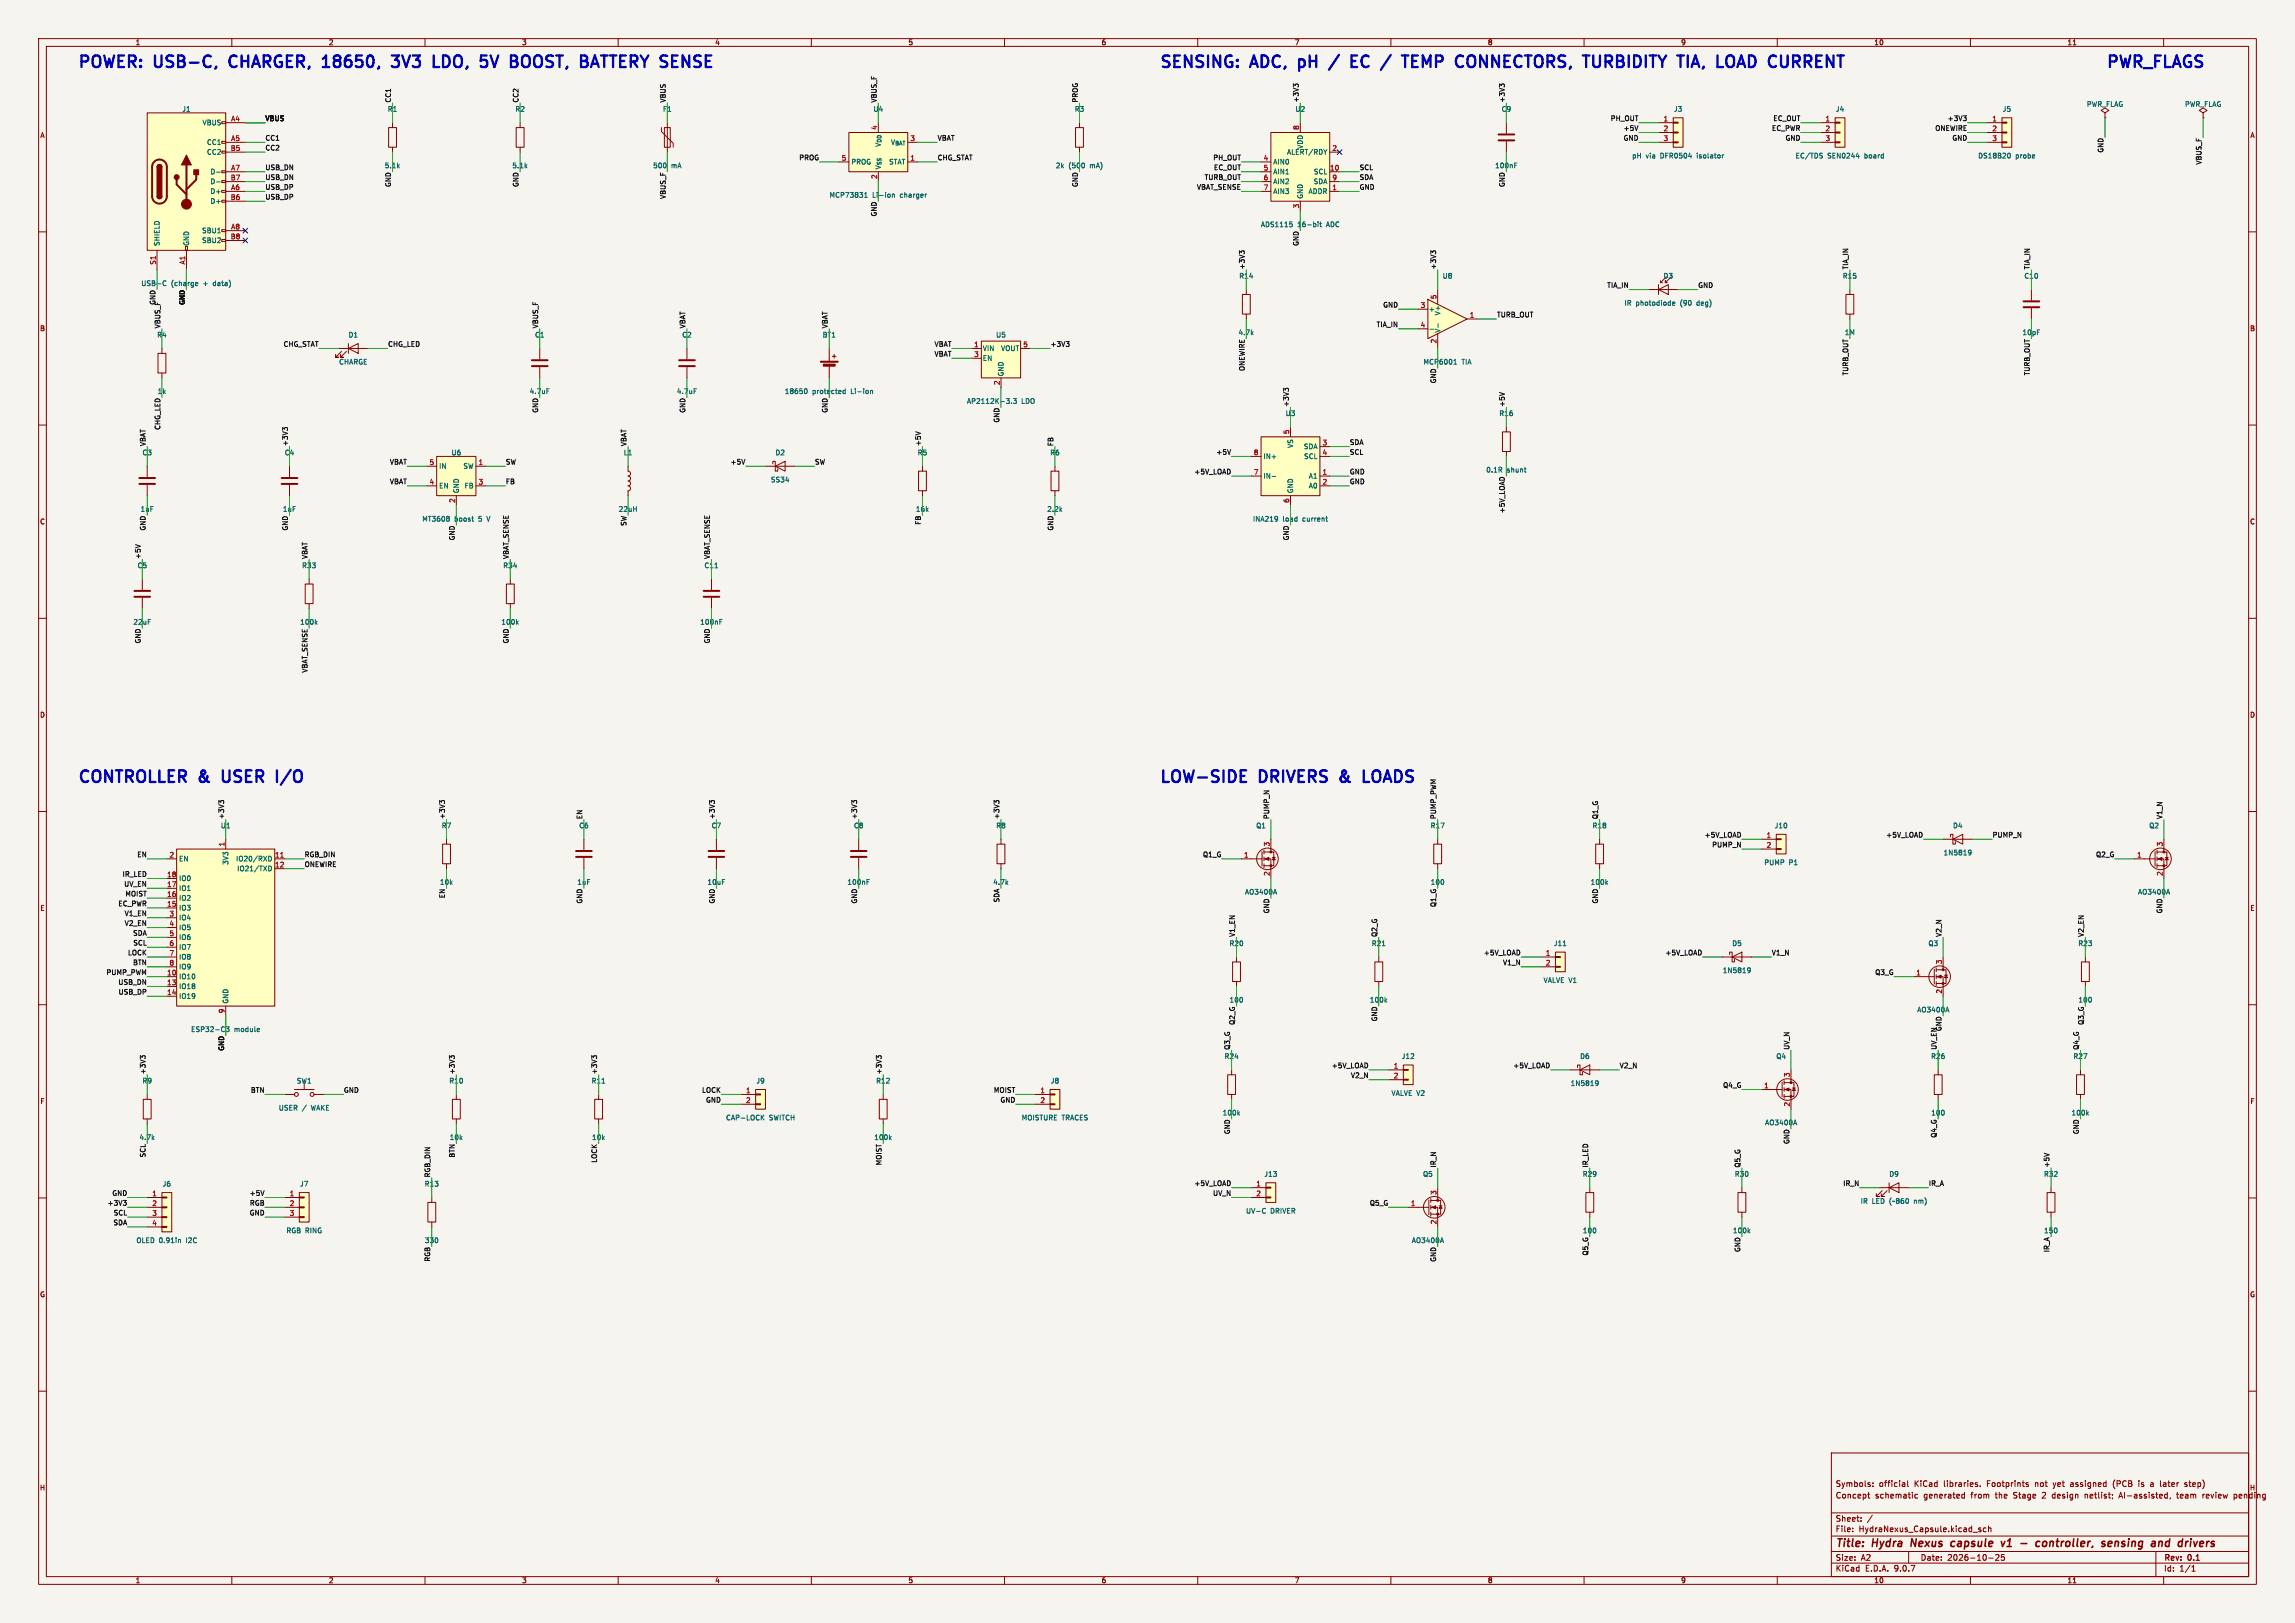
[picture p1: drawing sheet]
<svg xmlns="http://www.w3.org/2000/svg" width="594mm" height="420mm" viewBox="0 0 594 420" stroke-linecap="round" stroke-linejoin="round" font-family="sans-serif">
<defs><g id="words">
<g font-size="4.2" fill="#0000c2">
<text x="20" y="17.7">POWER:</text>
<text x="40.2" y="17.7">USB-C,</text>
<text x="60.8" y="17.7">CHARGER,</text>
<text x="86.2" y="17.7">18650,</text>
<text x="105.4" y="17.7">3V3</text>
<text x="117.1" y="17.7">LDO,</text>
<text x="130.6" y="17.7">5V</text>
<text x="139.5" y="17.7">BOOST,</text>
<text x="158.9" y="17.7">BATTERY SENSE</text>
<text x="300" y="17.7">SENSING:</text>
<text x="324.1" y="17.7">ADC,</text>
<text x="337.5" y="17.7">pH</text>
<text x="353.5" y="17.7">EC</text>
<text x="362.7" y="17.7">/</text>
<text x="369.3" y="17.7">TEMP</text>
<text x="384.3" y="17.7">CONNECTORS,</text>
<text x="418.6" y="17.7">TURBIDITY</text>
<text x="444.2" y="17.7">TIA,</text>
<text x="455.4" y="17.7">LOAD CURRENT</text>
<text x="545" y="17.7">PWR_FLAGS</text>
<text x="20" y="202.8">CONTROLLER &amp;</text>
<text x="59" y="202.8">USER</text>
<text x="74.2" y="202.8">I/O</text>
<text x="300" y="202.8">LOW-SIDE</text>
<text x="326.2" y="202.8">DRIVERS</text>
<text x="348.3" y="202.8">&amp;</text>
<text x="355.5" y="202.8">LOADS</text>
</g>
<g font-size="2.8" fill="#840000">
<text x="475" y="400.9">Title:</text>
<text x="484.7" y="400.9">Hydra</text>
<text x="495.5" y="400.9">Nexus</text>
<text x="506.6" y="400.9">capsule</text>
<text x="520.5" y="400.9">v1</text>
<text x="526.2" y="400.9">-</text>
<text x="531" y="400.9">controller,</text>
<text x="548.9" y="400.9">sensing</text>
<text x="562.5" y="400.9">and</text>
<text x="570.3" y="400.9">drivers</text>
</g>
<g font-size="2.1" fill="#840000">
<text x="475" y="388">Concept</text>
<text x="475" y="385">Symbols:</text>
<text x="485.3" y="388">schematic</text>
<text x="486.3" y="385">official</text>
<text x="495.5" y="385">KiCad</text>
<text x="498" y="388">generated</text>
<text x="503.3" y="385">libraries.</text>
<text x="510.3" y="388">from</text>
<text x="514.6" y="385">Footprints</text>
<text x="516.8" y="388">the</text>
<text x="521.6" y="388">Stage</text>
<text x="527.1" y="385">not</text>
<text x="529.2" y="388">2</text>
<text x="531.9" y="388">design</text>
<text x="532" y="385">yet</text>
<text x="536.6" y="385">assigned</text>
<text x="540.5" y="388">netlist;</text>
<text x="547.8" y="385">(PCB</text>
<text x="549.6" y="388">AI-assisted,</text>
<text x="554.6" y="385">is</text>
<text x="557.8" y="385">a</text>
<text x="560.4" y="385">later</text>
<text x="564.6" y="388">team</text>
<text x="567" y="385">step)</text>
<text x="571.4" y="388">review</text>
<text x="579.7" y="388">pending</text>
<text x="475" y="394">Sheet:</text>
<text x="475" y="396.7">File:</text>
<text x="481.1" y="396.7">HydraNexus_Capsule.kicad_sch</text>
<text x="475" y="406.9">KiCad</text>
<text x="475" y="404.1">Size:</text>
<text x="481.7" y="404.1">A2</text>
<text x="482.7" y="406.9">E.D.A.</text>
<text x="490.3" y="406.9">9.0.7</text>
<text x="497" y="404.1">Date:</text>
<text x="504" y="404.1">2026-10-25</text>
<text x="560" y="404.3">Rev:</text>
<text x="560" y="406.9">Id:</text>
<text x="564.1" y="406.9">1/1</text>
<text x="566.4" y="404.3">0.1</text>
</g>
<g font-size="1.8" fill="#840000">
<text x="35" y="11.9">1</text>
<text x="85" y="11.9">2</text>
<text x="135" y="11.9">3</text>
<text x="185" y="11.9">4</text>
<text x="235" y="11.9">5</text>
<text x="285" y="11.9">6</text>
<text x="335" y="11.9">7</text>
<text x="385" y="11.9">8</text>
<text x="435" y="11.9">9</text>
<text x="485" y="11.9">10</text>
<text x="535" y="11.9">11</text>
<text x="10.3" y="35.9">A</text>
<text x="582.3" y="35.9">A</text>
<text x="10.3" y="85.9">B</text>
<text x="582.3" y="85.9">B</text>
<text x="10.3" y="135.9">C</text>
<text x="582.3" y="135.9">C</text>
<text x="10.3" y="185.9">D</text>
<text x="582.3" y="185.9">D</text>
<text x="10.3" y="235.9">E</text>
<text x="582.3" y="235.9">E</text>
<text x="10.3" y="285.9">F</text>
<text x="582.3" y="285.9">F</text>
<text x="10.3" y="335.9">G</text>
<text x="582.3" y="335.9">G</text>
<text x="10.2" y="385.9">H</text>
<text x="582.2" y="385.9">H</text>
<text x="35" y="409.9">1</text>
<text x="85" y="409.9">2</text>
<text x="135" y="409.9">3</text>
<text x="185" y="409.9">4</text>
<text x="235" y="409.9">5</text>
<text x="285" y="409.9">6</text>
<text x="335" y="409.9">7</text>
<text x="385" y="409.9">8</text>
<text x="435" y="409.9">9</text>
<text x="485" y="409.9">10</text>
<text x="535" y="409.9">11</text>
</g>
<g font-size="1.8" fill="#006464">
<text x="47.1" y="29.1">J1</text>
<text x="100.3" y="29.1">R1</text>
<text x="133.3" y="29.1">R2</text>
<text x="171.5" y="29.1">F1</text>
<text x="226" y="29.1">U4</text>
<text x="278.1" y="29.1">R3</text>
<text x="335.2" y="29.1">U2</text>
<text x="388.5" y="29.1">C9</text>
<text x="433.1" y="29.1">J3</text>
<text x="475.1" y="29.1">J4</text>
<text x="518.2" y="29.1">J5</text>
<text x="540" y="27.8">PWR_FLAG</text>
<text x="565.4" y="27.8">PWR_FLAG</text>
<text x="52.3" y="32.6">VBUS</text>
<text x="53.5" y="37.7">CC1</text>
<text x="53.5" y="40.2">CC2</text>
<text x="230.4" y="37.7">V_{BAT}</text>
<text x="333" y="40.2">ALERT/RDY</text>
<text x="337.4" y="38.6" transform="rotate(-90 337.4 38.6)">VDD</text>
<text x="422.3" y="41.2">pH</text>
<text x="426" y="41.2">via</text>
<text x="429.9" y="41.2">DFR0504</text>
<text x="439.5" y="41.2">isolator</text>
<text x="464.6" y="41.2">EC/TDS</text>
<text x="473" y="41.2">SEN0244</text>
<text x="482.7" y="41.2">board</text>
<text x="511.9" y="41.2">DS18B20</text>
<text x="521.6" y="41.2">probe</text>
<text x="54.4" y="45.3">D-</text>
<text x="54.4" y="47.9">D-</text>
<text x="99.5" y="43.7">5.1k</text>
<text x="132.5" y="43.7">5.1k</text>
<text x="168.9" y="43.7">500</text>
<text x="173.7" y="43.7">mA</text>
<text x="220.2" y="42.8">PROG</text>
<text x="228.2" y="43.9" transform="rotate(-90 228.2 43.9)">V_{SS}V_{DD}</text>
<text x="230" y="42.8">STAT</text>
<text x="273.2" y="43.7">2k</text>
<text x="276.6" y="43.7">(500</text>
<text x="282.2" y="43.7">mA)</text>
<text x="329.4" y="42.8">AIN0</text>
<text x="329.4" y="45.3">AIN1</text>
<text x="329.4" y="47.9">AIN2</text>
<text x="339.9" y="47.9">SDA</text>
<text x="340" y="45.3">SCL</text>
<text x="386.9" y="43.7">100nF</text>
<text x="54.4" y="50.4">D+</text>
<text x="54.4" y="52.9">D+</text>
<text x="214.6" y="51.4">MCP73831</text>
<text x="225.8" y="51.4">Li-ion</text>
<text x="233.1" y="51.4">charger</text>
<text x="329.4" y="50.4">AIN3</text>
<text x="337.4" y="51.6" transform="rotate(-90 337.4 51.6)">GND</text>
<text x="338.6" y="50.4">ADDR</text>
<text x="326.2" y="59">ADS1115</text>
<text x="335.8" y="59">16-bit</text>
<text x="343.4" y="59">ADC</text>
<text x="41.5" y="63.8" transform="rotate(-90 41.5 63.8)">SHIELD</text>
<text x="49.1" y="63.8" transform="rotate(-90 49.1 63.8)">GND</text>
<text x="52.2" y="60.6">SBU1</text>
<text x="52.2" y="63.1">SBU2</text>
<text x="36.5" y="74.2">USB-C</text>
<text x="44.3" y="74.2">(charge</text>
<text x="52.7" y="74.2">+</text>
<text x="55.5" y="74.2">data)</text>
<text x="320.6" y="72.3">R14</text>
<text x="373.3" y="72.3">U8</text>
<text x="430.5" y="72.3">D3</text>
<text x="476.8" y="72.3">R15</text>
<text x="523.8" y="72.3">C10</text>
<text x="369.7" y="80.9">+</text>
<text x="373" y="81.7" transform="rotate(-90 373 81.7)">V+</text>
<text x="420.3" y="79.3">IR</text>
<text x="423.4" y="79.3">photodiode</text>
<text x="435" y="79.3">(90</text>
<text x="439.4" y="79.3">deg)</text>
<text x="40.6" y="87.5">R4</text>
<text x="90.1" y="87.5">D1</text>
<text x="138.4" y="87.5">C1</text>
<text x="176.5" y="87.5">C2</text>
<text x="212.8" y="87.5">BT1</text>
<text x="257.7" y="87.5">U5</text>
<text x="320.5" y="86.9">4.7k</text>
<text x="373" y="86.2" transform="rotate(-90 373 86.2)">V-</text>
<text x="477.4" y="86.9">1M</text>
<text x="523.4" y="86.9">10pF</text>
<text x="87.6" y="94.5">CHARGE</text>
<text x="254.3" y="91">VIN</text>
<text x="254.3" y="93.6">EN</text>
<text x="259" y="91">VOUT</text>
<text x="368.3" y="94.5">MCP6001</text>
<text x="378.3" y="94.5">TIA</text>
<text x="259.9" y="97.5" transform="rotate(-90 259.9 97.5)">GND</text>
<text x="40.7" y="102.2">1k</text>
<text x="137" y="102.2">4.7uF</text>
<text x="175.1" y="102.2">4.7uF</text>
<text x="203" y="102.2">18650</text>
<text x="210.2" y="102.2">protected</text>
<text x="220.3" y="102.2">Li-ion</text>
<text x="250.1" y="104.7">AP2112K-3.3</text>
<text x="264.4" y="104.7">LDO</text>
<text x="332.6" y="107.9">U3</text>
<text x="387.9" y="107.9">R16</text>
<text x="36.8" y="118">C3</text>
<text x="73.6" y="118">C4</text>
<text x="116.7" y="118">U6</text>
<text x="161.3" y="118">L1</text>
<text x="200.6" y="118">D2</text>
<text x="237.4" y="118">R5</text>
<text x="271.7" y="118">R6</text>
<text x="326.9" y="119">IN+</text>
<text x="334.9" y="116" transform="rotate(-90 334.9 116)">VS</text>
<text x="337.4" y="116.4">SDA</text>
<text x="337.4" y="119">SCL</text>
<text x="113.5" y="121.5">IN</text>
<text x="119.8" y="121.5">SW</text>
<text x="199.4" y="125">SS34</text>
<text x="326.9" y="124.1">IN-</text>
<text x="338.6" y="124.1">A1</text>
<text x="384.6" y="122.5">0.1R</text>
<text x="390" y="122.5">shunt</text>
<text x="113.5" y="126.6">EN</text>
<text x="119" y="127.8" transform="rotate(-90 119 127.8)">GND</text>
<text x="120.1" y="126.6">FB</text>
<text x="334.9" y="127.8" transform="rotate(-90 334.9 127.8)">GND</text>
<text x="338.6" y="126.6">A0</text>
<text x="36.3" y="132.6">1uF</text>
<text x="73.1" y="132.6">1uF</text>
<text x="109.2" y="135.2">MT3608</text>
<text x="117.6" y="135.2">boost</text>
<text x="124" y="135.2">5</text>
<text x="126.4" y="135.2">V</text>
<text x="160" y="132.6">22uH</text>
<text x="236.9" y="132.6">16k</text>
<text x="270.9" y="132.6">2.2k</text>
<text x="324.2" y="135.2">INA219</text>
<text x="332" y="135.2">load</text>
<text x="337.3" y="135.2">current</text>
<text x="35.5" y="147.2">C5</text>
<text x="78.1" y="147.2">R33</text>
<text x="130.1" y="147.2">R34</text>
<text x="182.2" y="147.2">C11</text>
<text x="34.4" y="161.8">22uF</text>
<text x="77.6" y="161.8">100k</text>
<text x="129.7" y="161.8">100k</text>
<text x="181.1" y="161.8">100nF</text>
<text x="57" y="214.5">U1</text>
<text x="114.2" y="214.5">R7</text>
<text x="149.8" y="214.5">C6</text>
<text x="184.1" y="214.5">C7</text>
<text x="220.9" y="214.5">C8</text>
<text x="257.7" y="214.5">R8</text>
<text x="325" y="214.5">Q1</text>
<text x="370.2" y="214.5">R17</text>
<text x="412.1" y="214.5">R18</text>
<text x="459.2" y="214.5">J10</text>
<text x="505.4" y="214.5">D4</text>
<text x="556.2" y="214.5">Q2</text>
<text x="502.9" y="221.5">1N5819</text>
<text x="46.2" y="223.1">EN</text>
<text x="59.3" y="223.9" transform="rotate(-90 59.3 223.9)">3V3</text>
<text x="61" y="223.1">IO20/RXD</text>
<text x="61.3" y="225.7">IO21/TXD</text>
<text x="456.5" y="224.1">PUMP</text>
<text x="463" y="224.1">P1</text>
<text x="46.2" y="228.2">IO0</text>
<text x="46.2" y="230.7">IO1</text>
<text x="46.2" y="233.3">IO2</text>
<text x="113.7" y="229.2">10k</text>
<text x="149.3" y="229.2">1uF</text>
<text x="183" y="229.2">10uF</text>
<text x="219.2" y="229.2">100nF</text>
<text x="257" y="229.2">4.7k</text>
<text x="322.1" y="231.7">AO3400A</text>
<text x="370.2" y="229.2">100</text>
<text x="411.6" y="229.2">100k</text>
<text x="553.3" y="231.7">AO3400A</text>
<text x="46.2" y="235.8">IO3</text>
<text x="46.2" y="238.4">IO4</text>
<text x="46.2" y="240.9">IO5</text>
<text x="46.2" y="243.4">IO6</text>
<text x="46.2" y="246">IO7</text>
<text x="318.1" y="245">R20</text>
<text x="354.9" y="245">R21</text>
<text x="402.1" y="245">J11</text>
<text x="448.2" y="245">D5</text>
<text x="499" y="245">Q3</text>
<text x="537.8" y="245">R23</text>
<text x="46.2" y="248.5">IO8</text>
<text x="46.2" y="251.1">IO9</text>
<text x="46.2" y="253.6">IO10</text>
<text x="46.2" y="256.1">IO18</text>
<text x="399.4" y="254.6">VALVE V1</text>
<text x="445.8" y="252">1N5819</text>
<text x="46.2" y="258.7">IO19</text>
<text x="59.3" y="259.8" transform="rotate(-90 59.3 259.8)">GND</text>
<text x="318.1" y="259.6">100</text>
<text x="354.4" y="259.6">100k</text>
<text x="496.1" y="262.2">AO3400A</text>
<text x="537.8" y="259.6">100</text>
<text x="49.3" y="267.3">ESP32-C3</text>
<text x="60.6" y="267.3">module</text>
<text x="316.8" y="274.2">R24</text>
<text x="362.7" y="274.2">J12</text>
<text x="408.9" y="274.2">D6</text>
<text x="459.6" y="274.2">Q4</text>
<text x="499.7" y="274.2">R26</text>
<text x="536.5" y="274.2">R27</text>
<text x="36.8" y="280.6">R9</text>
<text x="76.7" y="280.6">SW1</text>
<text x="116.2" y="280.6">R10</text>
<text x="153" y="280.6">R11</text>
<text x="195.7" y="280.6">J9</text>
<text x="226.7" y="280.6">R12</text>
<text x="271.9" y="280.6">J8</text>
<text x="406.4" y="281.2">1N5819</text>
<text x="72" y="287.6">USER /</text>
<text x="80.7" y="287.6">WAKE</text>
<text x="360" y="283.8">VALVE V2</text>
<text x="187.8" y="290.1">CAP-LOCK</text>
<text x="199.1" y="290.1">SWITCH</text>
<text x="264.3" y="290.1">MOISTURE TRACES</text>
<text x="316.3" y="288.8">100k</text>
<text x="456.7" y="291.4">AO3400A</text>
<text x="499.7" y="288.8">100</text>
<text x="536.1" y="288.8">100k</text>
<text x="36" y="295.2">4.7k</text>
<text x="116.3" y="295.2">10k</text>
<text x="153.1" y="295.2">10k</text>
<text x="226.2" y="295.2">100k</text>
<text x="327.1" y="304.7">J13</text>
<text x="368.2" y="304.7">Q5</text>
<text x="409.5" y="304.7">R29</text>
<text x="448.9" y="304.7">R30</text>
<text x="488.9" y="304.7">D9</text>
<text x="528.9" y="304.7">R32</text>
<text x="42" y="307.2">J6</text>
<text x="77.5" y="307.2">J7</text>
<text x="109.8" y="307.2">R13</text>
<text x="481.5" y="311.7">IR</text>
<text x="484.5" y="311.7">LED (~860</text>
<text x="495.7" y="311.7">nm)</text>
<text x="322.4" y="314.2">UV-C</text>
<text x="328.8" y="314.2">DRIVER</text>
<text x="35.2" y="321.9">OLED 0.91in</text>
<text x="48.3" y="321.9">I2C</text>
<text x="74" y="319.3">RGB RING</text>
<text x="109.8" y="321.9">330</text>
<text x="365.3" y="321.9">AO3400A</text>
<text x="409.6" y="319.3">100</text>
<text x="448.4" y="319.3">100k</text>
<text x="528.9" y="319.3">150</text>
</g>
<g font-size="1.8" fill="#0f0f0f">
<text x="101.3" y="26.7" transform="rotate(-90 101.3 26.7)">CC1</text>
<text x="134.3" y="26.7" transform="rotate(-90 134.3 26.7)">CC2</text>
<text x="172.4" y="26.7" transform="rotate(-90 172.4 26.7)">VBUS</text>
<text x="227" y="26.7" transform="rotate(-90 227 26.7)">VBUS_F</text>
<text x="279.1" y="26.7" transform="rotate(-90 279.1 26.7)">PROG</text>
<text x="336.2" y="26.7" transform="rotate(-90 336.2 26.7)">+3V3</text>
<text x="389.5" y="26.7" transform="rotate(-90 389.5 26.7)">+3V3</text>
<text x="68.6" y="31.4">VBUS</text>
<text x="416.8" y="31.4">PH_OUT</text>
<text x="420.1" y="33.9">+5V</text>
<text x="458.5" y="33.9">EC_PWR</text>
<text x="458.9" y="31.4">EC_OUT</text>
<text x="500.8" y="33.9">ONEWIRE</text>
<text x="504" y="31.4">+3V3</text>
<text x="68.6" y="39">CC2</text>
<text x="68.6" y="36.5">CC1</text>
<text x="206.7" y="41.6">PROG</text>
<text x="242.6" y="41.6">CHG_STAT</text>
<text x="242.6" y="36.5">VBAT</text>
<text x="313.9" y="41.6">PH_OUT</text>
<text x="420.1" y="36.5">GND</text>
<text x="462" y="36.5">GND</text>
<text x="505.2" y="36.5">GND</text>
<text x="544.5" y="39.6" transform="rotate(-90 544.5 39.6)">GND</text>
<text x="68.6" y="44.1">USB_DN</text>
<text x="68.6" y="46.6">USB_DN</text>
<text x="311.7" y="46.6">TURB_OUT</text>
<text x="314.1" y="44.1">EC_OUT</text>
<text x="351.8" y="46.6">SDA</text>
<text x="351.8" y="44.1">SCL</text>
<text x="569.9" y="42.7" transform="rotate(-90 569.9 42.7)">VBUS_F</text>
<text x="68.6" y="49.2">USB_DP</text>
<text x="68.6" y="51.7">USB_DP</text>
<text x="101.3" y="48.5" transform="rotate(-90 101.3 48.5)">GND</text>
<text x="134.3" y="48.5" transform="rotate(-90 134.3 48.5)">GND</text>
<text x="172.4" y="51.6" transform="rotate(-90 172.4 51.6)">VBUS_F</text>
<text x="279.1" y="48.5" transform="rotate(-90 279.1 48.5)">GND</text>
<text x="309.7" y="49.2">VBAT_SENSE</text>
<text x="351.8" y="49.2">GND</text>
<text x="389.5" y="48.5" transform="rotate(-90 389.5 48.5)">GND</text>
<text x="227" y="56.1" transform="rotate(-90 227 56.1)">GND</text>
<text x="336.2" y="63.8" transform="rotate(-90 336.2 63.8)">GND</text>
<text x="322.2" y="69.9" transform="rotate(-90 322.2 69.9)">+3V3</text>
<text x="371.8" y="69.9" transform="rotate(-90 371.8 69.9)">+3V3</text>
<text x="478.4" y="69.9" transform="rotate(-90 478.4 69.9)">TIA_IN</text>
<text x="525.4" y="69.9" transform="rotate(-90 525.4 69.9)">TIA_IN</text>
<text x="415.9" y="74.6">TIA_IN</text>
<text x="439.4" y="74.6">GND</text>
<text x="40.3" y="79" transform="rotate(-90 40.3 79)">GND</text>
<text x="47.9" y="79" transform="rotate(-90 47.9 79)">GND</text>
<text x="357.9" y="79.7">GND</text>
<text x="387.3" y="82.2">TURB_OUT</text>
<text x="41.6" y="85.1" transform="rotate(-90 41.6 85.1)">VBUS_F</text>
<text x="73.3" y="89.8">CHG_STAT</text>
<text x="100.3" y="89.8">CHG_LED</text>
<text x="139.4" y="85.1" transform="rotate(-90 139.4 85.1)">VBUS_F</text>
<text x="177.5" y="85.1" transform="rotate(-90 177.5 85.1)">VBAT</text>
<text x="214.3" y="85.1" transform="rotate(-90 214.3 85.1)">VBAT</text>
<text x="241.8" y="89.8">VBAT</text>
<text x="271.8" y="89.8">+3V3</text>
<text x="356.2" y="84.7">TIA_IN</text>
<text x="241.8" y="92.4">VBAT</text>
<text x="322.2" y="96.1" transform="rotate(-90 322.2 96.1)">ONEWIRE</text>
<text x="371.8" y="99.3" transform="rotate(-90 371.8 99.3)">GND</text>
<text x="478.4" y="97.3" transform="rotate(-90 478.4 97.3)">TURB_OUT</text>
<text x="525.4" y="97.3" transform="rotate(-90 525.4 97.3)">TURB_OUT</text>
<text x="139.4" y="106.9" transform="rotate(-90 139.4 106.9)">GND</text>
<text x="177.5" y="106.9" transform="rotate(-90 177.5 106.9)">GND</text>
<text x="214.3" y="106.9" transform="rotate(-90 214.3 106.9)">GND</text>
<text x="333.7" y="105.4" transform="rotate(-90 333.7 105.4)">+3V3</text>
<text x="389.5" y="105.4" transform="rotate(-90 389.5 105.4)">+5V</text>
<text x="41.6" y="111.4" transform="rotate(-90 41.6 111.4)">CHG_LED</text>
<text x="258.7" y="109.5" transform="rotate(-90 258.7 109.5)">GND</text>
<text x="37.8" y="115.6" transform="rotate(-90 37.8 115.6)">VBAT</text>
<text x="74.6" y="115.6" transform="rotate(-90 74.6 115.6)">+3V3</text>
<text x="162.2" y="115.6" transform="rotate(-90 162.2 115.6)">VBAT</text>
<text x="238.4" y="115.6" transform="rotate(-90 238.4 115.6)">+5V</text>
<text x="272.7" y="115.6" transform="rotate(-90 272.7 115.6)">FB</text>
<text x="314.7" y="117.8">+5V</text>
<text x="349.2" y="115.2">SDA</text>
<text x="349.2" y="117.8">SCL</text>
<text x="100.8" y="125.4">VBAT</text>
<text x="100.8" y="120.3">VBAT</text>
<text x="130.8" y="125.4">FB</text>
<text x="130.8" y="120.3">SW</text>
<text x="189" y="120.3">+5V</text>
<text x="210.8" y="120.3">SW</text>
<text x="309" y="122.8">+5V_LOAD</text>
<text x="349.2" y="125.4">GND</text>
<text x="349.2" y="122.8">GND</text>
<text x="37.8" y="137.4" transform="rotate(-90 37.8 137.4)">GND</text>
<text x="74.6" y="137.4" transform="rotate(-90 74.6 137.4)">GND</text>
<text x="162.2" y="136.2" transform="rotate(-90 162.2 136.2)">SW</text>
<text x="238.4" y="135.9" transform="rotate(-90 238.4 135.9)">FB</text>
<text x="272.7" y="137.4" transform="rotate(-90 272.7 137.4)">GND</text>
<text x="389.5" y="132.9" transform="rotate(-90 389.5 132.9)">+5V_LOAD</text>
<text x="117.8" y="140" transform="rotate(-90 117.8 140)">GND</text>
<text x="333.7" y="140" transform="rotate(-90 333.7 140)">GND</text>
<text x="36.5" y="144.8" transform="rotate(-90 36.5 144.8)">+5V</text>
<text x="79.7" y="144.8" transform="rotate(-90 79.7 144.8)">VBAT</text>
<text x="131.7" y="144.8" transform="rotate(-90 131.7 144.8)">VBAT_SENSE</text>
<text x="183.8" y="144.8" transform="rotate(-90 183.8 144.8)">VBAT_SENSE</text>
<text x="36.5" y="166.6" transform="rotate(-90 36.5 166.6)">GND</text>
<text x="131.7" y="166.6" transform="rotate(-90 131.7 166.6)">GND</text>
<text x="183.8" y="166.6" transform="rotate(-90 183.8 166.6)">GND</text>
<text x="79.7" y="174.2" transform="rotate(-90 79.7 174.2)">VBAT_SENSE</text>
<text x="58.1" y="212.1" transform="rotate(-90 58.1 212.1)">+3V3</text>
<text x="115.2" y="212.1" transform="rotate(-90 115.2 212.1)">+3V3</text>
<text x="150.8" y="212.1" transform="rotate(-90 150.8 212.1)">EN</text>
<text x="185.1" y="212.1" transform="rotate(-90 185.1 212.1)">+3V3</text>
<text x="221.9" y="212.1" transform="rotate(-90 221.9 212.1)">+3V3</text>
<text x="258.7" y="212.1" transform="rotate(-90 258.7 212.1)">+3V3</text>
<text x="328.6" y="212.1" transform="rotate(-90 328.6 212.1)">PUMP_N</text>
<text x="371.8" y="212.1" transform="rotate(-90 371.8 212.1)">PUMP_PWM</text>
<text x="413.7" y="212.1" transform="rotate(-90 413.7 212.1)">Q1_G</text>
<text x="559.7" y="212.1" transform="rotate(-90 559.7 212.1)">V1_N</text>
<text x="35.4" y="221.9">EN</text>
<text x="78.7" y="221.9">RGB_DIN</text>
<text x="311.2" y="221.9">Q1_G</text>
<text x="441.1" y="216.8">+5V_LOAD</text>
<text x="443" y="219.4">PUMP_N</text>
<text x="488.1" y="216.8">+5V_LOAD</text>
<text x="515.6" y="216.8">PUMP_N</text>
<text x="542.4" y="221.9">Q2_G</text>
<text x="31.6" y="227">IR_LED</text>
<text x="78.7" y="224.4">ONEWIRE</text>
<text x="32" y="229.5">UV_EN</text>
<text x="32.3" y="232.1">MOIST</text>
<text x="115.2" y="232.6" transform="rotate(-90 115.2 232.6)">EN</text>
<text x="150.8" y="233.9" transform="rotate(-90 150.8 233.9)">GND</text>
<text x="185.1" y="233.9" transform="rotate(-90 185.1 233.9)">GND</text>
<text x="221.9" y="233.9" transform="rotate(-90 221.9 233.9)">GND</text>
<text x="258.7" y="233.6" transform="rotate(-90 258.7 233.6)">SDA</text>
<text x="413.7" y="233.9" transform="rotate(-90 413.7 233.9)">GND</text>
<text x="30.5" y="234.6">EC_PWR</text>
<text x="32.2" y="237.1">V1_EN</text>
<text x="32.2" y="239.7">V2_EN</text>
<text x="328.6" y="236.5" transform="rotate(-90 328.6 236.5)">GND</text>
<text x="371.8" y="234.9" transform="rotate(-90 371.8 234.9)">Q1_G</text>
<text x="559.7" y="236.5" transform="rotate(-90 559.7 236.5)">GND</text>
<text x="34.3" y="242.2">SDA</text>
<text x="34.4" y="244.8">SCL</text>
<text x="319.7" y="242.6" transform="rotate(-90 319.7 242.6)">V1_EN</text>
<text x="356.5" y="242.6" transform="rotate(-90 356.5 242.6)">Q2_G</text>
<text x="502.6" y="242.6" transform="rotate(-90 502.6 242.6)">V2_N</text>
<text x="539.4" y="242.6" transform="rotate(-90 539.4 242.6)">V2_EN</text>
<text x="33" y="247.3">LOCK</text>
<text x="34.3" y="249.8">BTN</text>
<text x="383.9" y="247.3">+5V_LOAD</text>
<text x="388.9" y="249.8">V1_N</text>
<text x="430.9" y="247.3">+5V_LOAD</text>
<text x="458.5" y="247.3">V1_N</text>
<text x="27.4" y="252.4">PUMP_PWM</text>
<text x="30.5" y="254.9">USB_DN</text>
<text x="30.6" y="257.5">USB_DP</text>
<text x="485.2" y="252.4">Q3_G</text>
<text x="319.7" y="265.3" transform="rotate(-90 319.7 265.3)">Q2_G</text>
<text x="356.5" y="264.4" transform="rotate(-90 356.5 264.4)">GND</text>
<text x="502.6" y="267" transform="rotate(-90 502.6 267)">GND</text>
<text x="539.4" y="265.3" transform="rotate(-90 539.4 265.3)">Q3_G</text>
<text x="58.1" y="272" transform="rotate(-90 58.1 272)">GND</text>
<text x="318.4" y="271.8" transform="rotate(-90 318.4 271.8)">Q3_G</text>
<text x="463.2" y="271.8" transform="rotate(-90 463.2 271.8)">UV_N</text>
<text x="501.3" y="271.8" transform="rotate(-90 501.3 271.8)">UV_EN</text>
<text x="538.1" y="271.8" transform="rotate(-90 538.1 271.8)">Q4_G</text>
<text x="37.8" y="278.1" transform="rotate(-90 37.8 278.1)">+3V3</text>
<text x="117.8" y="278.1" transform="rotate(-90 117.8 278.1)">+3V3</text>
<text x="154.6" y="278.1" transform="rotate(-90 154.6 278.1)">+3V3</text>
<text x="228.3" y="278.1" transform="rotate(-90 228.3 278.1)">+3V3</text>
<text x="344.6" y="276.5">+5V_LOAD</text>
<text x="349.5" y="279.1">V2_N</text>
<text x="391.6" y="276.5">+5V_LOAD</text>
<text x="419.1" y="276.5">V2_N</text>
<text x="445.9" y="281.6">Q4_G</text>
<text x="64.8" y="282.9">BTN</text>
<text x="88.9" y="282.9">GND</text>
<text x="181.6" y="282.9">LOCK</text>
<text x="182.6" y="285.4">GND</text>
<text x="257.1" y="282.9">MOIST</text>
<text x="258.8" y="285.4">GND</text>
<text x="318.4" y="293.6" transform="rotate(-90 318.4 293.6)">GND</text>
<text x="538.1" y="293.6" transform="rotate(-90 538.1 293.6)">GND</text>
<text x="37.8" y="299.6" transform="rotate(-90 37.8 299.6)">SCL</text>
<text x="117.8" y="299.7" transform="rotate(-90 117.8 299.7)">BTN</text>
<text x="463.2" y="296.2" transform="rotate(-90 463.2 296.2)">GND</text>
<text x="501.3" y="294.5" transform="rotate(-90 501.3 294.5)">Q4_G</text>
<text x="111.4" y="304.8" transform="rotate(-90 111.4 304.8)">RGB_DIN</text>
<text x="154.6" y="301" transform="rotate(-90 154.6 301)">LOCK</text>
<text x="228.3" y="301.7" transform="rotate(-90 228.3 301.7)">MOIST</text>
<text x="371.8" y="302.3" transform="rotate(-90 371.8 302.3)">IR_N</text>
<text x="411.1" y="302.3" transform="rotate(-90 411.1 302.3)">IR_LED</text>
<text x="450.5" y="302.3" transform="rotate(-90 450.5 302.3)">Q5_G</text>
<text x="530.5" y="302.3" transform="rotate(-90 530.5 302.3)">+5V</text>
<text x="28.9" y="309.5">GND</text>
<text x="64.5" y="309.5">+5V</text>
<text x="309" y="307">+5V_LOAD</text>
<text x="313.8" y="309.5">UV_N</text>
<text x="477" y="307">IR_N</text>
<text x="499.1" y="307">IR_A</text>
<text x="27.7" y="312.1">+3V3</text>
<text x="29.2" y="317.2">SDA</text>
<text x="29.3" y="314.6">SCL</text>
<text x="64.5" y="314.6">GND</text>
<text x="64.6" y="312.1">RGB</text>
<text x="354.4" y="312.1">Q5_G</text>
<text x="111.4" y="326.6" transform="rotate(-90 111.4 326.6)">RGB</text>
<text x="371.8" y="326.7" transform="rotate(-90 371.8 326.7)">GND</text>
<text x="411.1" y="325" transform="rotate(-90 411.1 325)">Q5_G</text>
<text x="450.5" y="324.1" transform="rotate(-90 450.5 324.1)">GND</text>
<text x="530.5" y="324.2" transform="rotate(-90 530.5 324.2)">IR_A</text>
</g>
<g font-size="1.8" fill="#a90000">
<text x="59.7" y="31.5">A4</text>
<text x="227.1" y="33.7" transform="rotate(-90 227.1 33.7)">4</text>
<text x="336.3" y="33.7" transform="rotate(-90 336.3 33.7)">8</text>
<text x="430.5" y="31.5">1</text>
<text x="430.5" y="34">2</text>
<text x="472.4" y="31.5">1</text>
<text x="472.4" y="34">2</text>
<text x="515.5" y="31.5">1</text>
<text x="515.5" y="34">2</text>
<text x="59.6" y="39.1">B5</text>
<text x="59.7" y="36.6">A5</text>
<text x="217.7" y="41.7">5</text>
<text x="235.5" y="36.6">3</text>
<text x="235.5" y="41.7">1</text>
<text x="327" y="41.7">4</text>
<text x="344.7" y="39.1">2</text>
<text x="430.5" y="36.6">3</text>
<text x="472.4" y="36.6">3</text>
<text x="515.5" y="36.6">3</text>
<text x="59.6" y="46.7">B7</text>
<text x="59.7" y="44.2">A7</text>
<text x="227.1" y="46.4" transform="rotate(-90 227.1 46.4)">2</text>
<text x="327" y="44.2">5</text>
<text x="327" y="46.7">6</text>
<text x="344.1" y="44.2">10</text>
<text x="344.7" y="46.7">9</text>
<text x="59.6" y="51.8">B6</text>
<text x="59.7" y="49.3">A6</text>
<text x="327" y="49.3">7</text>
<text x="344.7" y="49.3">1</text>
<text x="59.7" y="59.4">A8</text>
<text x="336.3" y="54" transform="rotate(-90 336.3 54)">3</text>
<text x="59.6" y="62">B8</text>
<text x="40.4" y="68.6" transform="rotate(-90 40.4 68.6)">S1</text>
<text x="48" y="68.6" transform="rotate(-90 48 68.6)">A1</text>
<text x="371.9" y="77.5" transform="rotate(-90 371.9 77.5)">5</text>
<text x="367.6" y="79.8">3</text>
<text x="380.3" y="82.3">1</text>
<text x="252" y="89.9">1</text>
<text x="264.7" y="89.9">5</text>
<text x="367.6" y="84.8">4</text>
<text x="371.9" y="89" transform="rotate(-90 371.9 89)">2</text>
<text x="252" y="92.5">3</text>
<text x="258.8" y="99.8" transform="rotate(-90 258.8 99.8)">2</text>
<text x="333.8" y="112.5" transform="rotate(-90 333.8 112.5)">5</text>
<text x="324.4" y="117.9">8</text>
<text x="342.2" y="115.3">3</text>
<text x="342.2" y="117.9">4</text>
<text x="111.1" y="120.4">5</text>
<text x="111.1" y="125.5">4</text>
<text x="123.8" y="120.4">1</text>
<text x="123.8" y="125.5">3</text>
<text x="324.4" y="122.9">7</text>
<text x="342.2" y="122.9">1</text>
<text x="342.2" y="125.5">2</text>
<text x="117.9" y="130.2" transform="rotate(-90 117.9 130.2)">2</text>
<text x="333.8" y="130.2" transform="rotate(-90 333.8 130.2)">6</text>
<text x="43.7" y="222">2</text>
<text x="58.2" y="219.1" transform="rotate(-90 58.2 219.1)">1</text>
<text x="71.1" y="222">11</text>
<text x="321.9" y="222">1</text>
<text x="328.7" y="219.1" transform="rotate(-90 328.7 219.1)">3</text>
<text x="457.1" y="216.9">1</text>
<text x="457.1" y="219.5">2</text>
<text x="553" y="222">1</text>
<text x="559.8" y="219.1" transform="rotate(-90 559.8 219.1)">3</text>
<text x="43.1" y="227.1">18</text>
<text x="71.1" y="224.5">12</text>
<text x="328.7" y="226.8" transform="rotate(-90 328.7 226.8)">2</text>
<text x="559.8" y="226.8" transform="rotate(-90 559.8 226.8)">2</text>
<text x="43.1" y="229.6">17</text>
<text x="43.1" y="232.2">16</text>
<text x="43.1" y="234.7">15</text>
<text x="43.7" y="237.2">3</text>
<text x="43.7" y="239.8">4</text>
<text x="43.7" y="242.3">5</text>
<text x="43.7" y="244.9">6</text>
<text x="43.7" y="247.4">7</text>
<text x="43.7" y="249.9">8</text>
<text x="400" y="247.4">1</text>
<text x="400" y="249.9">2</text>
<text x="502.7" y="249.6" transform="rotate(-90 502.7 249.6)">3</text>
<text x="43.1" y="252.5">10</text>
<text x="43.1" y="255">13</text>
<text x="43.1" y="257.6">14</text>
<text x="495.9" y="252.5">1</text>
<text x="502.7" y="257.2" transform="rotate(-90 502.7 257.2)">2</text>
<text x="58.2" y="262.3" transform="rotate(-90 58.2 262.3)">9</text>
<text x="360.6" y="276.6">1</text>
<text x="360.6" y="279.1">2</text>
<text x="456.5" y="281.7">1</text>
<text x="463.3" y="278.8" transform="rotate(-90 463.3 278.8)">3</text>
<text x="193" y="283">1</text>
<text x="193" y="285.5">2</text>
<text x="269.2" y="283">1</text>
<text x="269.2" y="285.5">2</text>
<text x="463.3" y="286.5" transform="rotate(-90 463.3 286.5)">2</text>
<text x="39.3" y="309.6">1</text>
<text x="74.9" y="309.6">1</text>
<text x="325" y="307.1">1</text>
<text x="325" y="309.6">2</text>
<text x="371.9" y="309.3" transform="rotate(-90 371.9 309.3)">3</text>
<text x="39.3" y="312.2">2</text>
<text x="39.3" y="314.7">3</text>
<text x="39.3" y="317.2">4</text>
<text x="74.9" y="312.2">2</text>
<text x="74.9" y="314.7">3</text>
<text x="365.1" y="312.2">1</text>
<text x="371.9" y="316.9" transform="rotate(-90 371.9 316.9)">2</text>
</g>
</g></defs>
<path d="M0 0h594v420h-594z" fill="#f5f4ef" stroke="#f5f4ef" stroke-width=".26"/>
<g fill="none" stroke="#840000" stroke-width=".26">
<path d="M10 10h574v400h-574zM12 12h570v396h-570zM60 10v2M110 10v2M160 10v2M210 10v2M260 10v2M310 10v2M360 10v2M410 10v2M460 10v2M510 10v2"/>
<path d="M536.6 11.6h.7M560 10v2M10 60h2M582 60h2M87.6 90.2h7.6M88.4 90.9l-1.5 1.6h.7h-.7v-.8M89.7 90.9l-1.6 1.6h.8h-.8v-.8M90.2 90.2l2.5-1.3v2.5zM90.2 88.9v2.5M10 110h2M582 110h2M10 160h2"/>
<path d="M582 160h2M10 210h2M582 210h2M10 260h2M582 260h2M10 310h2M582 310h2M10 360h2M474 376h108v32h-108zM582 360h2M474 397.5h108M474 391.5h108"/>
<path d="M479.5 396.2v.2M479.5 395.4v.2M481.7 393.5v.2M481.7 392.7v.2M483.4 386.7h.6M483.6 386.2v1.3l.4 .2M484.6 392.1l-1.3 1.9M484.7 384.5v.2M484.7 383.7v.2M492.5 383.7l.5 .2v.8M493 384.6l-.5 .1M493 384l-.5 .1"/>
<path d="M493.7 383.2v1.3l.3 .2M496.3 386.7h-.4l-.3 .3 .1 .6h.6M507.9 386.7h.6M507.9 387.6h.6M508.5 386.2v1.5M511.7 384.2l.2 .2-.2 .3M511.7 383.7h.1M512.5 384.5v.2M512.7 395.4h-.4l-.2 .2 .1 .2 .5 .1v.4h-.6M514 395.4h-.4l-.3 .3 .2 .6h.5M514.7 395.5l.5-.1 .1 1M514.7 394.9v1.5"/>
<path d="M524.5 383.7h.5M524.5 384.1l.5 .1v.3l-.2 .2-.4-.1M531.2 386.8v.7M536 384.2v.4M539.7 386.7v1M539.9 386.7l-.2 .1M547.2 383.2l-.2 .8 .2 1M548.5 387.2h.7M548.9 386.2l-.5 1.5M553.6 383.2v.1M553.6 383.7v1M556.7 383.7h.5"/>
<path d="M556.7 384.6l.5 .1M557.2 384.1l-.5 .1M561.7 387.6l-.1 .3M563.3 386.7h.6M563.5 386.2v1.3l.4 .2M566 383.7h-.3l-.2 .2v.2l.5 .1v.4h-.5M570.2 386.7v1M570.6 386.7l-.4 .3M578.2 386.7h.5l.3 .3-.2 .6h-.6M578.2 386.7v1.5M60 408v2M110 408v2"/>
<path d="M160 408v2M210 408v2M260 408v2M310 408v2M360 408v2M410 408v2M460 408v2M474 404.5h108M474 401.5h108M494 401.5v3M510 408v2M514.7 403.2h1.2"/>
<path d="M517.3 402.4v.5l-.8 .9h.9M518.7 402.3h-.7v.7l.7-.1v.7l-.2 .2-.5-.2M536.6 409.6h.7M558 401.5v6.5M560 408v2M567.3 406.6h.9M567.3 405.5l.4-.4v1.5"/>
</g>
<g fill="none" stroke="#840000" stroke-width=".4">
<path d="M494.8 398.2l-.2 2M506 399h-.8l-.3 .8 .4 .4 .5-.1M518 398.9l.3 1.3 .6-1.3M520 398.5l-.4 .3M523.1 399.4h1.5M527.2 399h.8M528.8 399.1l.3-.2 .6 .2v.7l-.2 .3-.5 .1-.3-.2zM545.6 399.5l1-.2v-.3h-.8l-.2 .9 .2 .3 .6-.1M547.5 398.9l-.1 1.3M548.3 399l-.5-.1-.3 .2M561.5 399l-.6-.1-.4 .3M561.6 398.2l-.2 2"/>
<path d="M568.8 398.9l-.7 1.3M569.7 398.9l-.3 .2-.1 .8 .2 .3h.4M570.3 399.3l-1 .2M519.4 400.2h1.2M560.5 400l.3 .2 .6-.1"/>
</g>
<path d="M113 118.1h10.2v10.2h-10.2z" fill="#ffffc2"/>
<g fill="none" stroke="#840000" stroke-width=".26">
<path d="M171.2 33v1l3 3.1v1M172 33h1.5v5.1h-1.5zM172.7 31.8v7.6M40.9 91.4h2v5.1h-2zM41.9 90.2v1.2M41.9 96.5v1.3M113 118.1h10.2v10.2h-10.2zM110.5 120.7h2.5M110.5 125.7h2.5M118.1 128.3v2.5M123.2 120.7h2.5M123.2 125.7h2.5"/>
<path d="M258.1 218.4h2v5.1h-2zM259.1 217.2v1.2M259.1 223.5v1.3M110.7 311.2h2.1v5h-2.1zM111.8 309.9v1.3M111.8 316.2v1.3"/>
</g>
<path d="M116.2 133.7v.4M116.2 134.2v.6M122.1 134h.5M122.5 134.9h.1" fill="none" stroke="#006464" stroke-width=".26"/>
<path d="M271.8 281.9h2.5v5.1h-2.5z" fill="#ffffc2"/>
<g fill="none" stroke="#840000" stroke-width=".26">
<path d="M139.7 90.2v2.8M139.7 95v2.8M38.1 120.7v2.7M38.1 125.5v2.8M36.8 149.9v2.8M36.8 154.7v2.8M114.6 218.4h2v5.1h-2zM115.6 217.2v1.2M115.6 223.5v1.3M73.7 283.2h2.5M76.2 281.9h5.1M78.7 280.2v1.7"/>
<path d="M81.3 283.2h2.5M268 283.2h3.8M268 285.8h3.8M271.8 281.9h2.5v5.1h-2.5zM271.8 283.1h1.2v.2h-1.2zM271.8 285.6h1.2v.3h-1.2z"/>
<circle cx="76.7" cy="283.2" r=".51"/>
<circle cx="80.8" cy="283.2" r=".51"/>
</g>
<path d="M137.7 93.2h4M137.7 94.7h4M36.1 123.7h4M36.1 125.2h4M34.8 152.9h4.1M34.8 154.4h4.1" fill="none" stroke="#840000" stroke-width=".51"/>
<path d="M141.5 100.6h.6" fill="none" stroke="#006464" stroke-width=".26"/>
<path d="M195.6 281.9h2.5v5.1h-2.5z" fill="#ffffc2"/>
<path d="M184.1 149.9v2.8M184.1 154.7v2.8M151.1 217.2v2.8M151.1 222v2.8M153.9 284.5h2.1v5.1h-2.1zM154.9 283.2v1.3M154.9 289.6v1.2M191.8 283.2h3.8M191.8 285.8h3.8M195.6 281.9h2.5v5.1h-2.5zM195.6 283.1h1.2v.2h-1.2zM195.6 285.6h1.2v.3h-1.2z" fill="none" stroke="#840000" stroke-width=".26"/>
<path d="M185 146.9h.8M186.3 160.9h.4M186.3 160.3h.6M155.8 280.3h.7M197.2 289.1l.6 .7M197.8 288.6l-.8 .7" fill="none" stroke="#006464" stroke-width=".26"/>
<path d="M182.1 152.9h4.1M182.1 154.4h4.1M149.1 220.2h4.1M149.1 221.7h4.1" fill="none" stroke="#840000" stroke-width=".51"/>
<path d="M219.7 34.3h15.2v10.2h-15.2z" fill="#ffffc2"/>
<path d="M219.7 34.3h15.2v10.2h-15.2zM217.2 41.9h2.5M227.3 44.5v2.5M234.9 41.9h2.6M185.4 217.2v2.8M185.4 222v2.8" fill="none" stroke="#840000" stroke-width=".26"/>
<path d="M223.8 51.1h.7M223.8 50.2l.3-.4v1.3M231 50.2v.9M231 50.3h.4l.1 .8M239.8 50.2l-.2 .1" fill="none" stroke="#006464" stroke-width=".26"/>
<path d="M183.4 220.2h4.1M183.4 221.7h4.1" fill="none" stroke="#840000" stroke-width=".51"/>
<path d="M45.7 219.7h25.4v40.7h-25.4z" fill="#ffffc2"/>
<g fill="none" stroke="#840000" stroke-width=".26">
<path d="M100.6 33h2v5.1h-2zM101.6 31.8v1.2M101.6 38.1v1.3M177.8 90.2v2.8M177.8 95v2.8M214.6 90.2v3.3M214.6 94.5v3.3M215.4 92.2h1M215.9 91.7v1M237.7 121.9h2.1v5.1h-2.1zM238.8 120.7v1.2M238.8 127v1.3"/>
<path d="M79 151.1h2v5.1h-2zM80 149.9v1.2M80 156.2v1.3M131.1 151.1h2v5.1h-2zM132.1 149.9v1.2M132.1 156.2v1.3M45.7 219.7h25.4v40.7h-25.4zM58.4 217.2v2.5M222.2 217.2v2.8M43.2 222.3h2.5M43.2 227.3h2.5M43.2 229.9h2.5"/>
<path d="M43.2 232.4h2.5M43.2 235h2.5M43.2 237.5h2.5M71.1 222.3h2.6M71.1 224.8h2.6M222.2 222v2.8M43.2 240h2.5M43.2 242.6h2.5M43.2 245.1h2.5M43.2 247.7h2.5M43.2 250.2h2.5M43.2 252.7h2.5"/>
<path d="M43.2 255.3h2.5M43.2 257.8h2.5M58.4 260.4v2.5M117.1 284.5h2v5.1h-2zM118.1 283.2v1.3M118.1 289.6v1.2M227.6 284.5h2v5.1h-2zM228.6 283.2v1.3M228.6 289.6v1.2"/>
</g>
<g fill="none" stroke="#006464" stroke-width=".26">
<path d="M179.6 100.6h.6M208.4 100.7l.1-.1a.62 .62 0 0 1 .4 .7 .62 .62 0 0 1-.5 .5M218.8 101.1l-.4-.1-.2 .3 .1 .5h.5M218.8 100.6v1.3M225.3 101.1h.5v.8M225.3 101v.9M81.7 161.1l.4 .5M82.1 160.7l-.5 .5M133.8 161.1l.4 .5M134.2 160.7l-.5 .5M69.5 221.6a.64 .64 0 0 1 .8 .6 .64 .64 0 0 1-.8 .6M69.5 224.1a.64 .64 0 0 1 .8 .6 .64 .64 0 0 1-.8 .7"/>
<path d="M224.4 228.2h.4M224.4 227.6h.6M58.5 265.7h.8l-.4 .5 .3 .1v.5h-.7M66.7 266.1l.4 .1 .1 .2-.6 .1M67.1 266.9l-.4 .1M230.3 294.4l.4 .5M230.7 294.1l-.5 .4"/>
</g>
<path d="M72.6 221.8h.8" fill="none" stroke="#a90000" stroke-width=".26"/>
<path d="M175.8 93.2h4M175.8 94.7h4M220.2 220.2h4.1M220.2 221.7h4.1" fill="none" stroke="#840000" stroke-width=".51"/>
<g fill="#840000" stroke="#840000" stroke-width=".26">
<path d="M212.3 93.5h4.6v.2h-4.6z"/>
<path d="M213.1 94.2h3.1v.5h-3.1z"/>
</g>
<path d="M38.1 29.2h20.3v35.6h-20.3z" fill="#ffffc2"/>
<g fill="none" stroke="#840000" stroke-width=".26">
<path d="M38.1 29.2h20.3v35.6h-20.3zM57.4 31.5h1v.5h-1zM57.4 36.6h1v.5h-1zM57.4 39.1h1v.5h-1zM58.4 31.8h5.1M58.4 36.8h5.1M58.4 39.4h5.1M40.6 43.2l.2-.5 .5-.2 .4 .2 .2 .5M40.6 50.8l.2 .4 .5 .2 .4-.2 .2-.4M57.4 44.2h1v.5h-1zM57.4 46.7h1v.5h-1zM57.4 49.3h1v.5h-1z"/>
<path d="M57.4 51.8h1v.5h-1zM57.4 59.4h1v.5h-1zM58.4 44.5h5.1M58.4 47h5.1M58.4 49.5h5.1M58.4 52.1h5.1M58.4 59.7h5.1M40.6 64.8v5.1M48 63.8h.5v1h-.5zM48.3 64.8v5.1M57.4 62h1v.5h-1zM58.4 62.2h5.1"/>
<path d="M162.6 120.7v1.2l.4 .2 .2 .5-.2 .4-.4 .2 .5 .3 .1 .5-.6 .5M162.6 124.5l.4 .1 .2 .5-.2 .5-.4 .1 .4 .2 .2 .5-.2 .4-.4 .2v1.3M37.1 284.5h2v5.1h-2zM38.1 283.2v1.3M38.1 289.6v1.2"/>
</g>
<path d="M39.9 41.8a1.9 1.9 0 0 1 2.1-.4 1.9 1.9 0 0 1 1.2 1.8v7.6a1.91 1.91 0 0 1-1.9 1.9 1.91 1.91 0 0 1-1.9-1.9v-7.8zM45.7 46.5v1.3l2.6 2.5M48.3 42.7v10.1M50.8 45.2v1.3l-2.5 2.5" fill="none" stroke="#840000" stroke-width=".51"/>
<g fill="#840000" stroke="#840000" stroke-width=".26">
<path d="M40.6 43.2h1.3v7.6h-1.3z"/>
<path d="M40.8 42.7l.7-.1 .4 .6h-1.3z"/>
<path d="M40.6 50.8h1.3l-.2 .4-.4 .2-.5-.2z"/>
<path d="M48.3 40.1l1.2 2.6h-2.5z"/>
<path d="M50.2 43.9h1.2v1.3h-1.2z"/>
<circle cx="45.7" cy="45.8" r=".63"/>
<circle cx="48.3" cy="52.8" r="1.27"/>
</g>
<path d="M56 44.5h1M56 47.1h1M42.4 72.7l.6 .1M43 73.8l-.6 .1M50.8 73.1h.3l.1 .3-.6 .1M51.1 73.9h-.3" fill="none" stroke="#006464" stroke-width=".26"/>
<path d="M77.5 308.6h2.5v7.6h-2.5z" fill="#ffffc2"/>
<path d="M73.7 309.9h3.8M73.7 312.4h3.8M73.7 315h3.8M77.5 308.6h2.5v7.6h-2.5zM77.5 309.8h1.2v.2h-1.2zM77.5 312.3h1.2v.2h-1.2zM77.5 314.8h1.2v.3h-1.2z" fill="none" stroke="#840000" stroke-width=".26"/>
<path d="M254 88.3h10.2v9.5h-10.2z" fill="#ffffc2"/>
<g fill="none" stroke="#840000" stroke-width=".26">
<path d="M133.6 33h2v5.1h-2zM134.6 31.8v1.2M134.6 38.1v1.3M251.5 90.2h2.5M251.5 92.7h2.5M254 88.3h10.2v9.5h-10.2zM259.1 97.8v2.5M264.2 90.2h2.5M74.9 120.7v2.7M74.9 125.5v2.8M198.1 120.7h7.6M200 120v-.6h.7v2.5h.6v-.6"/>
<path d="M200.7 120.7l2.5-1.3v2.5z"/>
</g>
<path d="M260.5 103.1h.8l-.5 .5M261.2 103.7v.6M261.8 104.3v.1M262.3 103.1h.8l-.5 .5 .4 .1v.6h-.7" fill="none" stroke="#006464" stroke-width=".26"/>
<path d="M72.9 123.7h4.1M72.9 125.2h4.1" fill="none" stroke="#840000" stroke-width=".51"/>
<path d="M41.9 308.6h2.5v10.2h-2.5z" fill="#ffffc2"/>
<g fill="none" stroke="#840000" stroke-width=".26">
<path d="M327.2 220v1M328.9 217.2v3.3M371.1 218.4h2v5.1h-2zM372.1 217.2v1.2M413 218.4h2v5.1h-2zM414 217.2v1.2M321.3 222.3h5.3M326.6 220.3v3.9M327.2 220.5h2.5v3.5h-2.5M327.2 222.3h1.7v5M327.2 221.7v1.1M327.2 223.5v1"/>
<path d="M329.3 221.9h.8M329.7 221.9l.4 .6h-.8zM372.1 223.5v1.3M414 223.5v1.3M38.1 309.9h3.8M38.1 312.4h3.8M38.1 315h3.8M38.1 317.5h3.8M41.9 308.6h2.5v10.2h-2.5zM41.9 309.8h1.3v.2h-1.3zM41.9 312.3h1.3v.2h-1.3zM41.9 314.8h1.3v.3h-1.3z"/>
<path d="M41.9 317.4h1.3v.2h-1.3zM486.4 307.3h7.6M487.2 308.1l-1.6 1.5h.8h-.8v-.7M488.4 308.1l-1.5 1.5h.8h-.8v-.7M488.9 307.3l2.6-1.2v2.5zM488.9 306.1v2.5"/>
<circle cx="328" cy="222.2" r="2.79"/>
</g>
<path d="M330 230.1l.4 1.3M415.7 228.4l.4 .5M416.1 228l-.5 .5M46.4 320.7l.3 .2v.7" fill="none" stroke="#006464" stroke-width=".26"/>
<g fill="#840000" stroke="#840000" stroke-width=".26">
<path d="M327.4 222.3l1-.4v.7z"/>
<circle cx="328.9" cy="220.5" r=".25"/>
<circle cx="328.9" cy="224" r=".25"/>
</g>
<path d="M459.7 215.9h2.6v5.1h-2.6z" fill="#ffffc2"/>
<g fill="none" stroke="#840000" stroke-width=".26">
<path d="M455.9 217.2h3.8M455.9 219.7h3.8M459.7 215.9h2.6v5.1h-2.6zM459.7 217h1.3v.3h-1.3zM459.7 219.6h1.3v.2h-1.3zM319 248.9h2.1v5.1h-2.1zM320 247.7v1.2M320 254v1.3M445.8 247.7h7.6M447.7 247v-.6h.6v2.5h.6v-.6M448.3 247.7l2.5-1.3v2.5zM317.8 278.1h2v5.1h-2z"/>
<path d="M318.8 276.9v1.2M461.8 279.7v1M463.5 276.9v3.3M318.8 283.2v1.3M455.9 281.9h5.4M461.3 280v3.8M461.8 280.2h2.5v3.5h-2.5M461.8 281.9h1.7v5.1M461.8 281.4v1M461.8 283.2v1M463.9 281.6h.8M464.3 281.6l.4 .6h-.8z"/>
<path d="M449.8 308.6h2.1v5.1h-2.1zM450.8 307.3v1.3M450.8 313.7v1.3"/>
<circle cx="462.7" cy="281.9" r="2.79"/>
</g>
<path d="M452.4 250.5h.4l.2 .2v.7l-.6 .3M453 251l-.2 .2h-.4M320.5 288.1l.4 .5M320.9 287.7l-.5 .5M464.6 289.8l.5 1.3M452.6 318.6l.3 .4M452.9 318.2l-.4 .5" fill="none" stroke="#006464" stroke-width=".26"/>
<g fill="#840000" stroke="#840000" stroke-width=".26">
<path d="M462 281.9l1-.3v.7z"/>
<circle cx="463.5" cy="280.2" r=".25"/>
<circle cx="463.5" cy="283.7" r=".25"/>
</g>
<path d="M363.2 275.6h2.6v5.1h-2.6z" fill="#ffffc2"/>
<path d="M359.4 276.9h3.8M359.4 279.4h3.8M363.2 275.6h2.6v5.1h-2.6zM363.2 276.7h1.3v.3h-1.3zM363.2 279.3h1.3v.2h-1.3z" fill="none" stroke="#840000" stroke-width=".26"/>
<path d="M327.7 306.1h2.5v5.1h-2.5z" fill="#ffffc2"/>
<g fill="none" stroke="#840000" stroke-width=".26">
<path d="M355.9 248.9h2v5.1h-2zM356.9 247.7v1.2M356.9 254v1.3M323.8 307.3h3.9M323.8 309.9h3.9M327.7 306.1h2.5v5.1h-2.5zM327.7 307.2h1.2v.3h-1.2zM327.7 309.8h1.2v.2h-1.2zM364.5 312.4h5.3M369.8 310.5v3.8M370.3 310.6h2.6v3.6h-2.6M370.3 312.4h1.8v5.1"/>
<path d="M370.3 310.1v1.1M370.3 311.9v1M370.3 313.7v1M372.1 307.3v3.3M372.5 312h.8M372.9 312l.4 .7h-.8zM410.5 308.6h2v5.1h-2zM411.5 307.3v1.3M411.5 313.7v1.3"/>
<circle cx="371.2" cy="312.4" r="2.79"/>
</g>
<path d="M357.7 244.7h.8M358.6 258.9l.4 .4M359 258.5l-.5 .5M327.1 312.7l.4 .1M327.5 313.8l-.4 .2M373.2 320.3l.4 1.3" fill="none" stroke="#006464" stroke-width=".26"/>
<g fill="#840000" stroke="#840000" stroke-width=".26">
<path d="M370.6 312.4l1-.4v.8z"/>
<circle cx="372.1" cy="310.6" r=".25"/>
<circle cx="372.1" cy="314.2" r=".25"/>
</g>
<path d="M402.6 246.4h2.5v5.1h-2.5z" fill="#ffffc2"/>
<g fill="none" stroke="#840000" stroke-width=".26">
<path d="M321.6 76.2h2v5.1h-2zM322.6 74.9v1.3M322.6 81.3v1.3M272 121.9h2.1v5.1h-2.1zM273 120.7v1.2M273 127v1.3M502.9 217.2h7.6M504.8 216.5v-.6h.7v2.5h.6v-.6M505.5 217.2l2.5-1.3v2.5zM558.3 220v1M560.1 217.2v3.3M552.4 222.3h5.4"/>
<path d="M557.8 220.3v3.9M558.3 220.5h2.5v3.5h-2.5M558.3 222.3h1.8v5M558.3 221.7v1.1M558.3 223.5v1M560.5 221.9h.7M560.8 221.9l.4 .6h-.7zM398.8 247.7h3.8M398.8 250.2h3.8M402.6 246.4h2.5v5.1h-2.5zM402.6 247.5h1.3v.3h-1.3zM402.6 250.1h1.3v.2h-1.3z"/>
<path d="M495.3 252.7h5.3M500.6 250.8v3.8M501.1 251h2.6v3.5h-2.6M501.1 252.7h1.8v5.1M501.1 250.4v1.1M501.1 252.2v1M501.1 254v1M502.9 247.7v3.3M503.3 252.3h.8M503.7 252.3l.4 .7h-.8zM538.7 248.9h2.1v5.1h-2.1zM539.7 247.7v1.2"/>
<path d="M539.7 254v1.3M406.4 276.9h7.6M408.3 276.2v-.6h.6v2.5h.7v-.6M408.9 276.9l2.6-1.3v2.5zM500.6 278.1h2.1v5.1h-2.1zM501.6 276.9v1.2M537.5 278.1h2v5.1h-2zM538.5 276.9v1.2M501.6 283.2v1.3M538.5 283.2v1.3M529.8 308.6h2.1v5.1h-2.1zM530.9 307.3v1.3"/>
<path d="M530.9 313.7v1.3"/>
<circle cx="559.2" cy="222.2" r="2.79"/>
<circle cx="502" cy="252.7" r="2.79"/>
</g>
<path d="M509.6 220h.3l.3 .2-.1 .7-.5 .3M510.2 220.5l-.3 .3-.3-.1M561.2 230.1l.4 1.3M404.6 244.7h.7M413.1 279.7h.3l.3 .2-.1 .7-.5 .3M504 260.6l.4 1.3M413.7 280.2l-.3 .3-.3-.1M540.2 288.1l.4 .5M540.6 287.7l-.5 .5" fill="none" stroke="#006464" stroke-width=".26"/>
<g fill="#840000" stroke="#840000" stroke-width=".26">
<path d="M558.5 222.3l1.1-.4v.7z"/>
<path d="M501.4 252.7l1-.4v.8z"/>
<circle cx="560.1" cy="220.5" r=".25"/>
<circle cx="560.1" cy="224" r=".25"/>
<circle cx="502.9" cy="251" r=".25"/>
<circle cx="502.9" cy="254.5" r=".25"/>
</g>
<path d="M326.4 113h15.2v15.3h-15.2z" fill="#ffffc2"/>
<g fill="none" stroke="#840000" stroke-width=".26">
<path d="M544.8 29.2l1-.6-1-.7-1 .7 1 .6v1.3M544.8 30.5h.1M570.2 29.2l1-.6-1-.7-1 .7 1 .6v1.3M570.2 30.5h.1M323.8 118.1h2.6M326.4 113h15.2v15.3h-15.2zM334 110.5v2.5M341.6 118.1h2.6M341.6 115.6h2.6M323.8 123.2h2.6M334 128.3v2.5M341.6 123.2h2.6"/>
<path d="M341.6 125.7h2.6"/>
</g>
<path d="M329.2 123.3h1M330.6 133.7l.1 .6-.2 .5M330.7 134.2l-.1 .1M343.1 134h.5M343.3 134.7l.3 .2" fill="none" stroke="#006464" stroke-width=".26"/>
<path d="M475 30.5h2.5v7.6h-2.5z" fill="#ffffc2"/>
<path d="M471.2 31.8h3.8M471.2 34.3h3.8M471.2 36.8h3.8M475 30.5h2.5v7.6h-2.5zM475 31.6h1.2v.3h-1.2zM475 34.2h1.2v.2h-1.2zM475 36.7h1.2v.3h-1.2z" fill="none" stroke="#840000" stroke-width=".26"/>
<path d="M471.5 39.6l.2 .1M471.6 40.4v.4M480.5 40.5h.7" fill="none" stroke="#006464" stroke-width=".26"/>
<path d="M518.2 30.5h2.5v7.6h-2.5z" fill="#ffffc2"/>
<g fill="none" stroke="#840000" stroke-width=".26">
<path d="M278.4 33h2v5.1h-2zM279.4 31.8v1.2M279.4 38.1v1.3M514.3 31.8h3.9M514.3 34.3h3.9M514.3 36.8h3.9M518.2 30.5h2.5v7.6h-2.5zM518.2 31.6h1.2v.3h-1.2zM518.2 34.2h1.2v.2h-1.2zM518.2 36.7h1.2v.3h-1.2zM477.8 76.2h2v5.1h-2zM478.8 74.9v1.3"/>
<path d="M525.8 74.9v2.8M525.8 79.8v2.8M478.8 81.3v1.3"/>
</g>
<path d="M519.9 39.6a.68 .68 0 0 1 .5 .7 .68 .68 0 0 1-.5 .6M280.6 42.4v.8" fill="none" stroke="#006464" stroke-width=".26"/>
<path d="M523.7 78h4.1M523.7 79.5h4.1" fill="none" stroke="#840000" stroke-width=".51"/>
<path d="M369.6 77.5l10.1 5.1-10.1 5z" fill="#ffffc2"/>
<path d="M389.9 31.8v2.7M389.9 36.6v2.8M369.6 77.5l10.1 5.1-10.1 5zM372.1 74.9v3.8M367 80h2.6M367 85.1h2.6M372.1 86.4v3.8M379.7 82.6h2.6M388.9 111.8h2v5h-2zM389.9 110.5v1.3M389.9 116.8v1.3" fill="none" stroke="#840000" stroke-width=".26"/>
<path d="M392 42.8h.5M392 42.2h.6M370.1 85.2h1M372.2 83.8v.9M376.3 94.2h.7M376.4 93.3l.2-.3v1.2M394.5 121.3h.5M394.9 122.2h.1" fill="none" stroke="#006464" stroke-width=".26"/>
<path d="M387.9 34.8h4M387.9 36.3h4" fill="none" stroke="#840000" stroke-width=".51"/>
<path d="M328.9 34.3h15.3v17.8h-15.3z" fill="#ffffc2"/>
<path d="M328.9 34.3h15.3v17.8h-15.3zM336.5 31.8v2.5M344.2 39.4h2.5M326.4 41.9h2.5M326.4 44.5h2.5M326.4 47h2.5M326.4 49.5h2.5M336.5 52.1v2.5M344.2 44.5h2.5M344.2 47h2.5M344.2 49.5h2.5" fill="none" stroke="#840000" stroke-width=".26"/>
<path d="M333.8 57.4h.6M334.3 57.9l.2 .2-.2 .6M341.1 57.4v.1M341.1 57.8v.9M341.6 57.8h.5M341.8 57.4v1.1l.3 .2" fill="none" stroke="#006464" stroke-width=".26"/>
<path d="M433.1 30.5h2.5v7.6h-2.5z" fill="#ffffc2"/>
<g fill="none" stroke="#840000" stroke-width=".26">
<path d="M429.3 31.8h3.8M429.3 34.3h3.8M429.3 36.8h3.8M433.1 30.5h2.5v7.6h-2.5zM433.1 31.6h1.2v.3h-1.2zM433.1 34.2h1.2v.2h-1.2zM433.1 36.7h1.2v.3h-1.2zM426.7 74.9h7.6M429.3 74.9l2.5-1.2v2.5zM429.3 73.7v2.5M429.8 73.2h.5M431.3 71.6l-1.5 1.6v-.6"/>
<path d="M432.6 71.6l-1.6 1.6v-.6v.6h.5"/>
</g>
<path d="M446.1 40.1l-.3 .2M432.9 78.6l.6-.1-.1-.3h-.3l-.2 .1v.6h.5" fill="none" stroke="#006464" stroke-width=".26"/>
<g fill="none" stroke="#0f0f0f" stroke-width=".26">
<path d="M335.3 22.2l-.5-.5v.8M335.3 22l.2-.3 .5 .3M388.6 22l.2-.3 .6 .3M388.6 22.2l-.5-.5v.8M424 32.5l-.5 1.3M508.1 30h.8l-.4 .5M508.7 30.5l.2 .2-.2 .5M321.3 65.3l-.5-.4v.8M321.3 65.2l.2-.3 .6 .3M370.8 65.2l.3-.3 .5 .3M370.8 65.3l-.5-.4v.8M275.9 88.4h.8l-.4 .5"/>
<path d="M276.5 88.9l.2 .2-.2 .6M73.6 111.1l-.5-.5v.8M73.6 110.9l.3-.3 .5 .3M192.8 118.9l-.4 1.2M237 111.7l1.2 .4M318.5 116.3l-.4 1.3M332.7 100.9l-.5-.4v.8M332.7 100.7l.3-.2 .5 .2M388.1 101.6l1.3 .4M35 140.9l1.3 .5M57.1 207.4l.3-.2 .5 .2M57.1 207.6l-.5-.4v.7"/>
<path d="M114.3 207.4l.2-.2 .6 .2M114.3 207.6l-.5-.4v.7M184.1 207.6l-.5-.4v.7M184.1 207.4l.3-.2 .5 .2M221 207.4l.2-.2 .5 .2M221 207.6l-.5-.4v.7M257.8 207.4l.2-.2 .6 .2M257.8 207.6l-.5-.4v.7M36.8 273.4l.2-.2 .6 .2M36.8 273.6l-.5-.4v.8M116.8 273.4l.3-.2 .5 .2M116.8 273.6l-.5-.4v.8"/>
<path d="M153.6 273.4l.3-.2 .5 .2M153.6 273.6l-.4-.4v.8M227.3 273.6l-.5-.4v.8M227.3 273.4l.2-.2 .6 .2M529.1 298.4l1.2 .4M31.9 310.6h.8l-.4 .5M32.4 311.1l.3 .3-.3 .5M68.4 308.1l-.5 1.3"/>
</g>
<g fill="none" stroke="#009600" stroke-width=".26">
<path d="M63.5 31.8h5.1M63.5 36.8h5.1M63.5 39.4h5.1M101.6 26.7v5.1M101.6 39.4v5.1M134.6 26.7v5.1M134.6 39.4v5.1M172.7 26.7v5.1M172.7 39.4v5.1M227.3 26.7v5.1M237.5 36.8h5.1M279.4 26.7v5.1"/>
<path d="M279.4 39.4v5.1M336.5 26.7v5.1M389.9 26.7v5.1M389.9 39.4v5.1M424.2 31.8h5.1M424.2 36.8h5.1M424.2 34.3h5.1M466.1 31.8h5.1M466.1 36.8h5.1M466.1 34.3h5.1M509.3 31.8h5M509.3 36.8h5"/>
<path d="M509.3 34.3h5M544.8 30.5v5.1M570.2 30.5v5.1M63.5 49.5h5.1M63.5 52.1h5.1M63.5 44.5h5.1M63.5 47h5.1M212.1 41.9h5.1M227.3 47v5.1M237.5 41.9h5.1M321.3 49.5h5.1M321.3 41.9h5.1"/>
<path d="M321.3 44.5h5.1M321.3 47h5.1M336.5 54.6v5.1M346.7 49.5h5.1M346.7 44.5h5.1M346.7 47h5.1M40.6 69.9v5M48.3 69.9v5M322.6 69.9v5M372.1 69.9v5M421.6 74.9h5.1M434.3 74.9h5.1"/>
<path d="M478.8 69.9v5M525.8 69.9v5M41.9 85.1v5.1M41.9 97.8v5.1M82.5 90.2h5.1M95.2 90.2h5.1M139.7 85.1v5.1M139.7 97.8v5.1M177.8 85.1v5.1M177.8 97.8v5.1M214.6 85.1v5.1M214.6 97.8v5.1"/>
<path d="M246.4 90.2h5.1M246.4 92.7h5.1M266.7 90.2h5.1M322.6 82.6v5M361.9 80h5.1M361.9 85.1h5.1M372.1 90.2v5.1M382.3 82.6h5M478.8 82.6v5M525.8 82.6v5M38.1 115.6v5.1M74.9 115.6v5.1"/>
<path d="M162.6 115.6v5.1M238.8 115.6v5.1M259.1 100.3v5.1M273 115.6v5.1M318.8 118.1h5M334 105.4v5.1M344.2 118.1h5M344.2 115.6h5M389.9 105.4v5.1M389.9 118.1v5.1M38.1 128.3v5.1M74.9 128.3v5.1"/>
<path d="M105.4 120.7h5.1M105.4 125.7h5.1M118.1 130.8v5.1M125.7 120.7h5.1M125.7 125.7h5.1M162.6 128.3v5.1M193 120.7h5.1M205.7 120.7h5.1M238.8 128.3v5.1M273 128.3v5.1M318.8 123.2h5M334 130.8v5.1"/>
<path d="M344.2 125.7h5M344.2 123.2h5M36.8 144.8v5.1M36.8 157.5v5.1M80 144.8v5.1M80 157.5v5.1M132.1 144.8v5.1M132.1 157.5v5.1M184.1 144.8v5.1M184.1 157.5v5.1M58.4 212.1v5.1M115.6 212.1v5.1"/>
<path d="M151.1 212.1v5.1M185.4 212.1v5.1M222.2 212.1v5.1M259.1 212.1v5.1M328.9 212.1v5.1M372.1 212.1v5.1M414 212.1v5.1M450.8 217.2h5.1M450.8 219.7h5.1M497.8 217.2h5.1M510.5 217.2h5.1M560.1 212.1v5.1"/>
<path d="M38.1 222.3h5.1M38.1 227.3h5.1M38.1 235h5.1M38.1 237.5h5.1M38.1 229.9h5.1M38.1 232.4h5.1M73.7 222.3h5M73.7 224.8h5M115.6 224.8v5.1M151.1 224.8v5.1M185.4 224.8v5.1M222.2 224.8v5.1"/>
<path d="M259.1 224.8v5.1M316.2 222.3h5.1M328.9 227.3v5.1M372.1 224.8v5.1M414 224.8v5.1M547.4 222.3h5M560.1 227.3v5.1M38.1 247.7h5.1M38.1 250.2h5.1M38.1 252.7h5.1M38.1 255.3h5.1M38.1 257.8h5.1"/>
<path d="M38.1 240h5.1M38.1 242.6h5.1M38.1 245.1h5.1M320 242.6v5.1M320 255.3v5.1M356.9 242.6v5.1M356.9 255.3v5.1M393.7 247.7h5.1M393.7 250.2h5.1M440.7 247.7h5.1M453.4 247.7h5.1M490.2 252.7h5.1"/>
<path d="M502.9 242.6v5.1M502.9 257.8v5.1M539.7 242.6v5.1M539.7 255.3v5.1M38.1 278.1v5.1M58.4 262.9v5.1M118.1 278.1v5.1M154.9 278.1v5.1M228.6 278.1v5.1M318.8 271.8v5.1M354.3 276.9h5.1M354.3 279.4h5.1"/>
<path d="M401.3 276.9h5.1M414 276.9h5.1M463.5 271.8v5.1M501.6 271.8v5.1M538.5 271.8v5.1M38.1 290.8v5.1M68.6 283.2h5.1M83.8 283.2h5.1M118.1 290.8v5.1M154.9 290.8v5.1M186.7 283.2h5.1M186.7 285.8h5.1"/>
<path d="M228.6 290.8v5.1M262.9 283.2h5.1M262.9 285.8h5.1M318.8 284.5v5.1M450.8 281.9h5.1M463.5 287v5.1M501.6 284.5v5.1M538.5 284.5v5.1M33 309.9h5.1M33 312.4h5.1M33 315h5.1M33 317.5h5.1"/>
<path d="M68.6 309.9h5.1M68.6 312.4h5.1M68.6 315h5.1M111.8 304.8v5.1M111.8 317.5v5.1M318.8 307.3h5M318.8 309.9h5M359.4 312.4h5.1M372.1 302.3v5M372.1 317.5v5.1M411.5 302.3v5M411.5 315v5"/>
<path d="M450.8 302.3v5M450.8 315v5M481.3 307.3h5.1M494 307.3h5.1M530.9 302.3v5M530.9 315v5"/>
</g>
<path d="M346.1 38.8l1.2 1.2M347.3 38.8l-1.2 1.2M62.9 59.1l1.2 1.2M64.1 59.1l-1.2 1.2M62.9 61.6l1.2 1.2M64.1 61.6l-1.2 1.2" fill="none" stroke="#000084" stroke-width=".26"/>
<g fill="none" stroke="#0000c2" stroke-width=".6">
<path d="M56 17.2l-.3 .6M59.7 14.8a2.08 2.08 0 0 0 0 2.1M83.5 17.4h1.8M84.1 14.8l.3-.4v3M101.4 14.4h1.9l-1 1.1a.81 .81 0 0 1 1 .6v.7l-.3 .4-1.2 .2-.4-.3M116.1 14.8l-.7-.4h-.7v3h.7l.7-.5M129 14.4l-1 3M138.7 14.5a2.13 2.13 0 0 0 0 2.7M155.5 14.4h1.8M336.3 15.4v3M336.3 17.2l.2 .2M336.5 15.4l-.2 .1"/>
<path d="M346.5 14.2l-2.5 3.9M349.8 15.8h1M351.3 14.4h-1.5v3h1.5M365.5 15.8h1M367 14.4h-1.5v3h1.5M415.5 14.4h1.2l.6 .5M416.3 15.9l1 1.5M417.3 15.4l-.6 .5h-1.2M452.7 14.4h.7a1.25 1.25 0 0 1 1 1.2M454.4 16.1a1.31 1.31 0 0 1-1.7 1.3M57.7 199.4l.1 2.7M75.3 199.2l-2.6 3.9"/>
<path d="M321.1 199.4h1.4M353 199.4v3h1.4M321.1 202.4h1.4M347.1 201.1l-.1 .3 .1 .7"/>
</g>
<use href="#words"/>
</svg>
